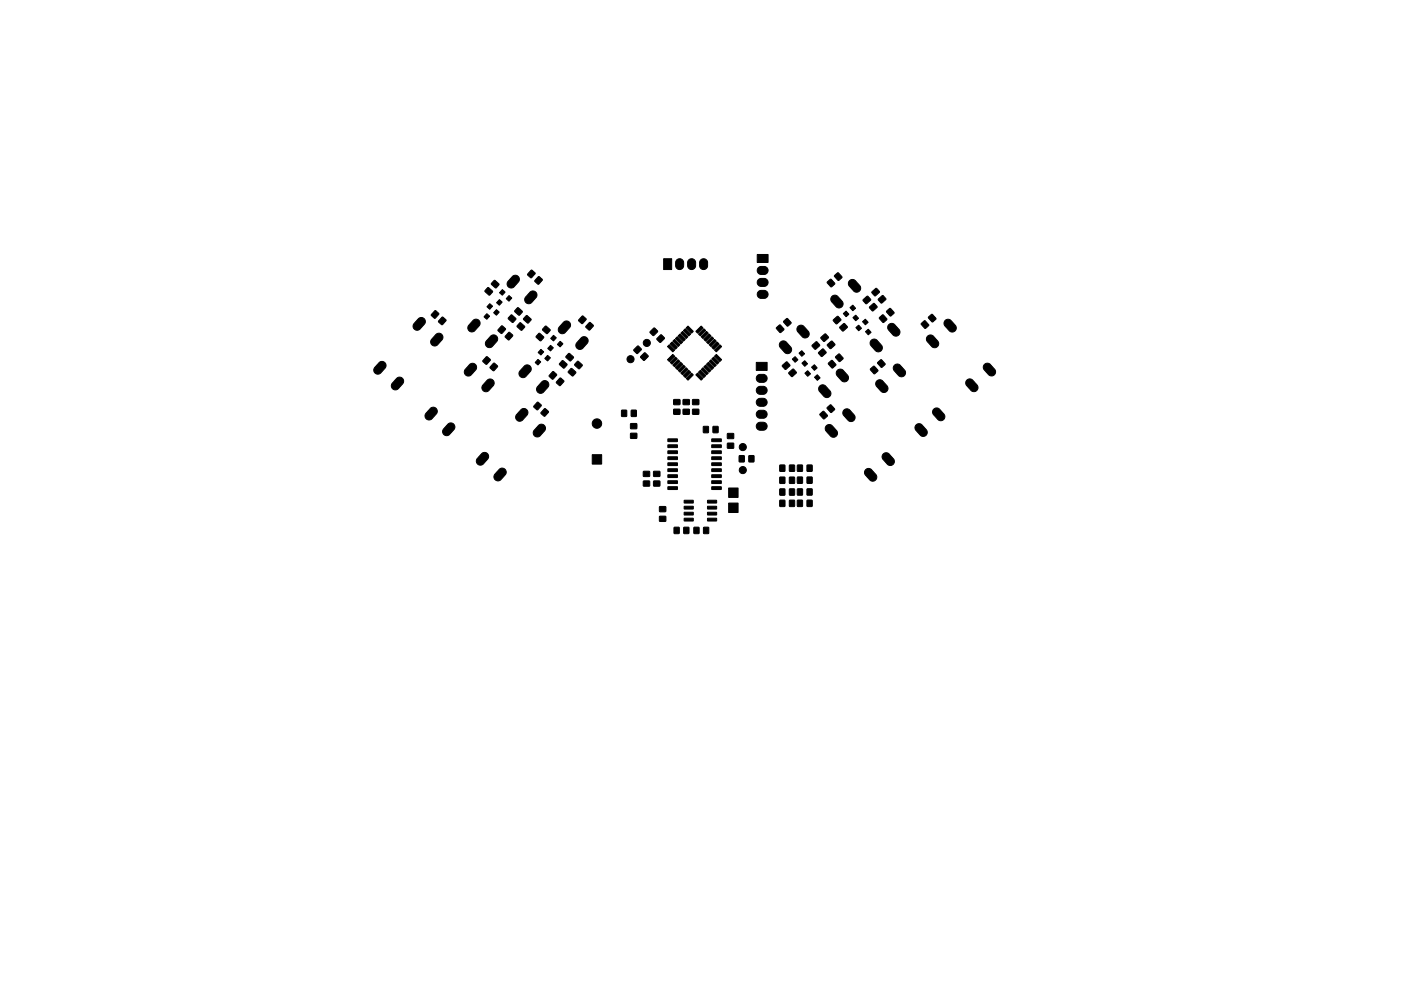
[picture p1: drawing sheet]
<svg xmlns="http://www.w3.org/2000/svg" width="297mm" height="210mm" viewBox="0 0 297 210" stroke-linecap="round" stroke-linejoin="round" font-family="sans-serif">
<g fill="#000" stroke="#000" stroke-width=".21">
<path d="M104.7 59.5h.3l.8 .8-.6 .8-1-.8zM108.6 58.7a.86 .86 0 0 1 1.2-.1 .86 .86 0 0 1 .1 1.2l-.9 1.1a.86 .86 0 0 1-1.2 0 .86 .86 0 0 1-.1-1.2zM112.6 57.4l.2-.1 .7 .7-.9 1-.8-.7zM114.1 58.7h.2l.7 .7-.9 .9-.7-.7zM140.7 54.9h1.7v2.3h-1.7zM143.5 55.1a.85 .85 0 0 1 .9-.2 .85 .85 0 0 1 .5 .8v.7a.85 .85 0 0 1-.8 .8 .85 .85 0 0 1-.9-.8l.1-.8zM146 55.1a.85 .85 0 0 1 .9-.2 .85 .85 0 0 1 .6 .8v.7a.85 .85 0 0 1-.9 .8 .85 .85 0 0 1-.8-.8v-.8zM148.6 55.1a.85 .85 0 0 1 .9-.2 .85 .85 0 0 1 .5 .8v.7a.85 .85 0 0 1-.8 .8 .85 .85 0 0 1-.9-.8v-.8zM160.8 59.3l.4-.2h.8a.85 .85 0 0 1 .9 .8 .85 .85 0 0 1-.9 .9h-.6a.85 .85 0 0 1-.8-.6 .85 .85 0 0 1 .2-.9zM160.8 56.8l.4-.3h.8a.85 .85 0 0 1 .9 .9 .85 .85 0 0 1-.9 .8h-.9a.85 .85 0 0 1-.3-1.4zM160.5 54h2.3v1.7h-2.3zM175.4 59.8l.8-.6 .8 1-.8 .7-.8-.9z"/>
<path d="M177 58.4l.7-.5 .8 1-.8 .6-.8-.8zM180.2 59.5l.4-.2 .5 .1 1.2 1.2a.87 .87 0 0 1-.1 1.2 .87 .87 0 0 1-1.3-.1l-1-1.3v-.5zM80.4 76.9a.86 .86 0 0 1 1.2 0 .86 .86 0 0 1 .1 1.2l-1 1a.86 .86 0 0 1-1.2 .1 .86 .86 0 0 1-.1-1.2zM88.7 67.6a.86 .86 0 0 1 1.2 0 .86 .86 0 0 1 .1 1.2l-.9 1a.86 .86 0 0 1-1.2 .1 .86 .86 0 0 1-.1-1.2zM92.2 66l.2-.1 .7 .7-.9 .9-.8-.6zM92.4 70.9a.86 .86 0 0 1 1.2 0 .86 .86 0 0 1 .1 1.2l-.9 1a.86 .86 0 0 1-1.2 .1 .86 .86 0 0 1-.1-1.2zM93.7 67.3h.2l.7 .7-.9 .9-.8-.7zM99.6 77.3a.86 .86 0 0 1 1.2 0 .86 .86 0 0 1 .1 1.2l-1 1a.86 .86 0 0 1-1.2 .1 .86 .86 0 0 1-.1-1.2zM100.3 68a.86 .86 0 0 1 1.2-.1 .86 .86 0 0 1 .1 1.2l-.9 1.1a.86 .86 0 0 1-1.2 0 .86 .86 0 0 1-.1-1.2zM103.1 75.7h.2l.7 .7-.9 .9-.8-.7zM103.4 61.1l.2-.1 .8 .8-.6 .8-1-.8zM103.2 66.5l.6 .6-.6 .6-.6-.5z"/>
<path d="M103.8 64.4l.6 .6-.6 .6-.6-.5zM104.6 77.1l.2-.1 .7 .7-.9 1-.7-.7zM104 71.3a.86 .86 0 0 1 1.2 0 .86 .86 0 0 1 .1 1.2l-.9 1a.86 .86 0 0 1-1.2 0 .86 .86 0 0 1-.1-1.1zM105.3 65.7l.6 .5-.6 .7-.6-.5zM106.3 69.2l.2-.1 .7 .7-.9 1-.7-.7zM105.9 63.6l.6 .5-.6 .7-.6-.6zM106.5 61.4l.6 .6-.6 .6-.6-.5zM107.8 70.5h.2l.7 .7-.8 .9-.8-.7zM108.3 66.9l.2-.1 .9 .8-.7 .8-1-.8zM107.9 62.7l.6 .5-.6 .7-.6-.5zM109.7 65.3h.2l.9 .8-.7 .8-1-.8zM110.2 68.5h.2l.9 .8-.7 .8-1-.8z"/>
<path d="M111.5 67h.3l.8 .8-.6 .8-1-.9zM111.2 77.7a.86 .86 0 0 1 1.2-.1 .86 .86 0 0 1 0 1.2l-.9 1a.86 .86 0 0 1-1.2 .1 .86 .86 0 0 1-.1-1.2zM112.4 62a.86 .86 0 0 1 1.2-.1 .86 .86 0 0 1 .1 1.2l-1 1.1a.86 .86 0 0 1-1.2 0 .86 .86 0 0 1-.1-1.2zM114.2 70.8l.2-.1 .9 .8-.7 .8-1-.8zM114.1 76.2l.6 .6-.6 .6-.6-.5zM114.7 74.1l.6 .6-.6 .6-.6-.5zM115.6 69.2h.2l.9 .8-.7 .8-1-.8zM116.1 75.4l.6 .5-.6 .7-.6-.5zM117.1 78.9l.3-.1 .6 .7-.8 1-.8-.7zM116.7 73.3l.6 .5-.6 .7-.6-.6zM117.4 71.1l.5 .6-.6 .6-.5-.5zM119.2 76.6l.2-.1 .8 .8-.6 .8-1-.8z"/>
<path d="M118.8 72.4l.6 .5-.6 .7-.6-.5zM119.5 68.4a.86 .86 0 0 1 1.2-.1 .86 .86 0 0 1 .1 1.2l-1 1a.86 .86 0 0 1-1.2 .1 .86 .86 0 0 1 0-1.2zM120.5 75h.2l.9 .8-.7 .8-.9-.8zM121 78.2h.2l.9 .8-.7 .8-.9-.8zM122.4 76.7l.2-.1 .9 .9-.7 .8-1-.9zM123.4 67.1l.2-.1 .7 .7-.9 1-.7-.7zM123.2 71.7a.86 .86 0 0 1 1.2-.1 .86 .86 0 0 1 .1 1.2l-.6 .7a1.1 1.1 0 0 1-1 .6 .86 .86 0 0 1-.6-1.4zM124.9 68.5l.2-.1 .7 .7-.8 .9-.8-.6zM134.4 74.2l.9-.8 .7 .7-.9 .9-.7-.6zM135.9 75.6l.8-.8 .7 .8-.9 .9-.7-.7zM137.9 70.3l.8-.7 .7 .7-.9 .9-.7-.6zM139.3 71.8l.9-.8 .7 .8-.9 .9-.7-.7z"/>
<path d="M142.6 75.2l.4 .4-1.1 1.1-.4-.4zM141.5 73.5l.4-.4 1.1 1.2-.4 .4zM142.1 76.9l1.1-1.1 .4 .3-1.1 1.2zM142.5 72.6l1.1 1.1-.4 .4-1.1-1.1zM142.6 77.4l1.2-1.1 .4 .4-1.2 1.1zM142.6 72.4l.4-.4 1.2 1.1-.4 .4zM143.2 78l1.1-1.1 .4 .4-1.1 1.1zM143.2 71.8l.4-.4 1.1 1.2-.4 .4zM143.8 78.6l1.1-1.2 .4 .4-1.1 1.2zM143.8 71.3l.4-.4 1.1 1.1-.4 .4zM144.3 79.1l1.2-1.1 .4 .4-1.2 1.1zM144.7 70.3l1.2 1.1-.4 .4-1.2-1.1z"/>
<path d="M144.9 79.7l1.1-1.1 .4 .4-1.1 1.1zM145.3 69.7l1.1 1.2-.4 .4-1.1-1.2zM146.6 79.1l.4 .4-1.1 1.2-.4-.4zM145.9 69.2l1.1 1.1-.4 .4-1.1-1.1zM148.7 69.2l.3 .4-1.1 1.1-.4-.4zM148.1 79l.4-.4 1.1 1.1-.4 .4zM148.1 70.9l1.1-1.2 .4 .4-1.1 1.2zM148.7 78.4l.3-.4 1.2 1.1-.4 .4zM148.7 71.4l1.1-1.1 .4 .4-1.2 1.1zM149.2 77.8l.4-.4 1.1 1.2-.3 .4zM149.2 72l1.2-1.1 .3 .4-1.1 1.1zM150.2 76.9l1.1 1.1-.4 .4-1.1-1.1z"/>
<path d="M149.8 72.6l1.1-1.2 .4 .4-1.1 1.2zM150.4 76.7l.3-.4 1.2 1.1-.4 .4zM150.4 73.1l1.1-1.1 .4 .4-1.2 1.1zM151.3 75.8l1.1 1.1-.3 .4-1.2-1.2zM152.1 72.6l.3 .4-1.1 1.1-.4-.4zM151.9 75.2l1.1 1.1-.4 .4-1.1-1.1zM152.6 73.1l.4 .4-1.1 1.2-.4-.4zM160.6 79.7l.4-.3h.8a.85 .85 0 0 1 .9 .9 .85 .85 0 0 1-.9 .8h-.6a.85 .85 0 0 1-.8-.5 .85 .85 0 0 1 .2-.9zM160.8 61.9l.4-.3h.8a.85 .85 0 0 1 .9 .9 .85 .85 0 0 1-.9 .8h-.6a.85 .85 0 0 1-.8-.5 .85 .85 0 0 1 .2-.9zM160.3 76.9h2.3v1.7h-2.3zM164.6 69.5l.8-.6 .8 1-.8 .7-.8-.9zM165.5 72.5l.2-.1a.92 .92 0 0 1 1.2 .4l.7 .8a.86 .86 0 0 1 0 1.2 .86 .86 0 0 1-1.2 0l-1.1-1.3v-.5z"/>
<path d="M165.9 77.5l.9-.7 .7 .7-1 .9-.6-.7zM166.2 68.1l.7-.5 .8 .9-.8 .7-.8-.9zM167.3 79l.9-.7 .7 .8-1 .8-.7-.7zM168 76.2l.6-.5 .6 .6-.6 .6zM169.2 69.2l.5-.2a.97 .97 0 0 1 1 .5l.7 .8a.86 .86 0 0 1-.1 1.2 .86 .86 0 0 1-1.2-.1l-1.1-1.3v-.5zM169.4 74.9l.6-.5 .6 .7-.6 .5zM170 77.1l.6-.6 .6 .7-.6 .5zM170.6 79.2l.6-.6 .6 .7-.6 .5zM172.2 73.2l.9-.7 .7 .8-1 .8-.6-.7zM172.1 77.9l.6-.5 .6 .6-.6 .6zM173.6 74.7l.9-.7 .7 .8-1 .9-.7-.7zM174.1 71.6l.9-.8 .7 .8-1 .9-.7-.7z"/>
<path d="M175.4 73.1l.9-.8 .7 .8-.9 .9-.7-.7zM175.7 77l.7-.6 .8 1-.8 .7-.8-.9zM176.4 62.8l.5-.2 .5 .1 1.2 1.2a.86 .86 0 0 1-.1 1.2 .86 .86 0 0 1-1.2 0l-1.1-1.3v-.5zM176.7 67.8l.9-.7 .7 .8-1 .8-.6-.6zM177.2 75.6l.7-.5 .9 1-.8 .6-.8-.8zM177.6 78.5l.4-.2 .5 .1 1.2 1.2a.86 .86 0 0 1-.1 1.2 .86 .86 0 0 1-1.2 0l-1.1-1.3v-.5zM178.1 69.4l.9-.8 .7 .8-1 .9-.7-.7zM178.8 66.5l.6-.5 .6 .7-.6 .5zM180.2 65.3l.6-.6 .6 .7-.6 .5zM180.8 67.4l.6-.5 .6 .6-.6 .6zM181.5 69.5l.6-.5 .6 .7-.6 .5zM183 63.6l.9-.8 .7 .8-.9 .9-.7-.7z"/>
<path d="M182.9 68.2l.6-.5 .6 .7-.6 .5zM183.5 70.4l.6-.6 .6 .7-.6 .5zM184.4 65.1l.9-.8 .7 .8-1 .9-.7-.7zM184.6 78.2l.7-.5 .8 1-.8 .6-.8-.8zM184.8 72.2l.2-.2a.88 .88 0 0 1 1.1 .4l.8 .8a.86 .86 0 0 1-.1 1.2 .86 .86 0 0 1-1.2 0l-1.1-1.3v-.5zM184.9 61.9l.9-.7 .7 .7-1 .9-.7-.7zM186.1 76.9l.8-.6 .8 1-.8 .7-.8-.9zM186.3 63.4l.9-.7 .6 .8-.9 .8-.7-.7zM186.5 67.3l.7-.5 .8 1-.8 .6-.8-.8zM188 66l.8-.6 .8 1-.8 .7-.8-.9zM188.5 68.8l.4-.2 .5 .1 1.2 1.2a.86 .86 0 0 1-.1 1.2 .86 .86 0 0 1-1.2 0l-1.1-1.3v-.5zM189.7 77.5l.4-.3 .5 .1 1.2 1.2a.86 .86 0 0 1-.1 1.2 .86 .86 0 0 1-1.2 0l-1.1-1.3v-.5z"/>
<path d="M195.4 68.6l.7-.6 .8 1-.8 .7-.8-.9zM196.7 71.3l.5-.2h.5l1.1 1.3a.86 .86 0 0 1-.1 1.2 .86 .86 0 0 1-1.2-.1l-1-1.3-.1-.5zM196.9 67.2l.7-.5 .9 1-.9 .6-.8-.8zM200.4 68l.5-.3 .5 .1 1.2 1.2a.86 .86 0 0 1-.1 1.2 .86 .86 0 0 1-1.2 0l-1.1-1.3v-.5zM208.8 77.3l.2-.2a.91 .91 0 0 1 1.1 .4l.8 .9a.88 .88 0 0 1-.2 1.2 .88 .88 0 0 1-1.3-.3l-.9-1.1v-.5zM84.1 80.3a.86 .86 0 0 1 1.2-.1 .86 .86 0 0 1 .1 1.2l-.7 .8a.9 .9 0 0 1-1.2 .4 .9 .9 0 0 1-.3-1.3zM91.2 86.6a.86 .86 0 0 1 1.2 0 .86 .86 0 0 1 .1 1.2l-.8 1a.86 .86 0 0 1-1.3 .1 .86 .86 0 0 1-.1-1.2zM95 90a.86 .86 0 0 1 1.2-.1 .86 .86 0 0 1 .1 1.2l-.9 1a.86 .86 0 0 1-1.2 .2 .86 .86 0 0 1-.2-1.3zM102.1 96.2a.86 .86 0 0 1 1.2 0 .86 .86 0 0 1 .1 1.2l-.6 .7a.9 .9 0 0 1-1.3 .5 .9 .9 0 0 1-.3-1.3zM103.3 80.7a.86 .86 0 0 1 1.2-.1 .86 .86 0 0 1 .1 1.2l-.9 1a.86 .86 0 0 1-1.2 .1 .86 .86 0 0 1-.1-1.2zM105.8 99.6a.86 .86 0 0 1 1.2-.1 .86 .86 0 0 1 .1 1.2l-.9 1.1a.86 .86 0 0 1-1.2 0 .86 .86 0 0 1-.1-1.2zM110.5 86.9a.86 .86 0 0 1 1.1 0 .86 .86 0 0 1 .1 1.2l-.9 1a.86 .86 0 0 1-1.2 .1 .86 .86 0 0 1-.1-1.2z"/>
<path d="M113.9 85.4l.2-.1 .7 .7-.9 1-.8-.7zM114.2 90.3a.86 .86 0 0 1 1.2-.1 .86 .86 0 0 1 .1 1.2l-1 1a.86 .86 0 0 1-1.2 .1 .86 .86 0 0 1-.1-1.2zM115.4 86.7h.2l.7 .7-.9 .9-.7-.7zM114.9 81a.86 .86 0 0 1 1.2 0 .86 .86 0 0 1 .1 1.2l-.9 1a.86 .86 0 0 1-1.2 .1 .86 .86 0 0 1-.2-1.3zM118.7 80.2h.2l.7 .7-.9 .9-.8-.7zM125.6 96.5h2v2h-2zM131.8 87l1.1 .1-.1 1.3-1-.1zM133.9 87l1 .1v1.3l-1.1-.1zM133.7 91.9h1.3v1.1h-1.3zM133.7 89.9h1.3v1l-1.3 .1zM136.4 100h1.3v1l-1.3 .1zM138.6 100h1.3v1l-1.3 .1z"/>
<path d="M141.6 99.5h2v.5l-1.9 .1zM141.6 98.2h2v.5l-1.9 .1zM141.6 96.9h2v.5l-1.9 .1zM141.6 95.7l2-.1v.6h-1.9zM141.6 94.4h2v.5l-1.9 .1zM141.6 93.1h2v.5l-1.9 .1zM142.8 86.8h1.3l.1 1.1h-1.3zM142.8 84.8h1.3l.1 1-1.3 .1zM144.8 86.8h1.3l.1 1.1h-1.3zM144.8 84.8h1.3l.1 1-1.3 .1zM146.8 86.8h1.3l.1 1.1h-1.3zM146.8 84.8h1.3l.1 1-1.3 .1z"/>
<path d="M147.9 79.1l1.1 1.2-.3 .4-1.2-1.2zM149.1 90.5h1.1v1.3h-1.1zM151.2 90.5h1.1l-.1 1.3h-1zM150.9 99.5h2v.5l-1.9 .1zM150.9 98.2h2v.5l-1.9 .1zM150.9 96.9h2v.5l-1.9 .1zM150.9 95.7l2-.1v.6h-1.9zM150.9 94.4h2v.5l-1.9 .1zM150.9 93.1h2v.5l-1.9 .1zM154.2 94h1.3l.1 1.1h-1.3zM154.2 92h1.3l.1 1-1.3 .1zM156.7 96.7h1.1v1.3h-1.1z"/>
<path d="M158.8 96.7h1.1l-.1 1.3h-1zM160.6 89.8l.4-.2h.8a.85 .85 0 0 1 .9 .8 .85 .85 0 0 1-.9 .9h-.6a.85 .85 0 0 1-.8-.6 .85 .85 0 0 1 .2-.9zM160.6 87.3l.4-.2 .8-.1a.85 .85 0 0 1 .9 .9 .85 .85 0 0 1-.9 .8h-.6a.85 .85 0 0 1-.8-.5 .85 .85 0 0 1 .2-.9zM160.6 84.8l.4-.3h.8a.85 .85 0 0 1 .9 .9 .85 .85 0 0 1-.9 .8h-.6a.85 .85 0 0 1-.8-.5 .85 .85 0 0 1 .2-.9zM160.6 82.2l.4-.2h.8a.85 .85 0 0 1 .9 .8 .85 .85 0 0 1-.9 .9h-.8l-.4-.3-.3-.6zM165.3 98.7h1.1v1.3h-1.1zM167.4 98.7h1.1l-.1 1.3h-1zM169.1 98.7h1v1.3h-1zM171.1 98.7h1.1l-.1 1.3h-1zM172.7 80l.6-.5 .6 .7-.6 .5zM173.9 87.8l.7-.6 .8 1-.8 .7-.8-.9zM173.8 81.9l.5-.3 .5 .1 1.2 1.2a.86 .86 0 0 1-.1 1.2 .86 .86 0 0 1-1.2 0l-1.1-1.3v-.5z"/>
<path d="M175.2 90.3l.5-.2h.5l1.2 1.3a.86 .86 0 0 1-.1 1.2 .86 .86 0 0 1-1.2-.1l-1.1-1.3v-.5zM175.4 86.4l.7-.5 .9 1-.8 .6-.8-.8zM179 86.9l.2-.1a.91 .91 0 0 1 1.2 .4l.7 .8a.86 .86 0 0 1-.1 1.2 .86 .86 0 0 1-1.2 0l-1-1.2a.85 .85 0 0 1 .2-1.1zM183.6 99.6l.2-.1a.85 .85 0 0 1 1 .1l.9 1.1a.86 .86 0 0 1-.1 1.2 .86 .86 0 0 1-1.2-.1l-1.1-1.3v-.5zM185.9 80.8l.5-.2a.96 .96 0 0 1 .9 .5l.8 .8a.86 .86 0 0 1-.1 1.2 .86 .86 0 0 1-1.2-.1l-1.1-1.2a.85 .85 0 0 1 .2-1zM187.3 96.3l.2-.2a.85 .85 0 0 1 1 .2l.9 1.1a.86 .86 0 0 1-.1 1.1 .86 .86 0 0 1-1.2 0l-1-1.2a.85 .85 0 0 1 .2-1zM194.3 90.1l.4-.2 .5 .1 1.2 1.2a.86 .86 0 0 1-.1 1.2 .86 .86 0 0 1-1.2-.1l-1-1.2a.86 .86 0 0 1 .2-1zM198 86.8l.2-.2a.9 .9 0 0 1 1.2 .4l.7 .9a.86 .86 0 0 1-.1 1.1 .86 .86 0 0 1-1.2 0l-1-1.2a.85 .85 0 0 1 .2-1zM205 80.6l.5-.2 .5 .1 1.2 1.2a.86 .86 0 0 1-.1 1.2 .86 .86 0 0 1-1.2-.1l-1.1-1.3v-.5zM136.4 102.1h1.3v1h-1.3zM138.6 102.1l1.3-.1v1.1h-1.3zM139.8 109.6l1.3-.1 .1 1.1h-1.3z"/>
<path d="M139.8 107.5h1.3l.1 1-1.3 .1zM141.6 103.3h2v.5l-1.9 .1zM141.6 102h2v.5l-1.9 .1zM141.6 100.7h2v.6h-1.9zM142.9 111.9h1.1v1.3h-1.1zM145 111.9h1.1l-.1 1.3h-1zM145.1 110l1.8-.1 .1 .6h-1.9zM145.1 108.7h1.8l.1 .5-1.9 .1zM145.1 107.4h1.8l.1 .5-1.9 .1zM145.1 106.2l1.8-.1 .1 .6h-1.9zM147.1 111.9h1.1v1.3h-1.1zM149.2 111.9h1.1l-.1 1.3h-1z"/>
<path d="M150 110l1.9-.1v.6h-1.8zM150 108.7h1.9v.5l-1.8 .1zM150 107.4h1.9v.5l-1.8 .1zM150 106.2l1.9-.1v.6h-1.8zM150.9 103.3h2v.5l-1.9 .1zM150.9 102h2v.5l-1.9 .1zM150.9 100.7h2v.6h-1.9zM154.5 106.7h2v2h-2zM154.5 103.5h2v2h-2zM165.3 106.1l1.1 .1v1.3l-1.1-.1zM165.3 103.7l1.1 .1v1.3l-1.1-.1zM165.3 101.2l1.1 .1v1.3l-1.1-.1z"/>
<path d="M167.4 106.1l1.1 .1-.1 1.3-1-.1zM167.4 103.7l1.1 .1-.1 1.3-1-.1zM167.4 101.2l1.1 .1-.1 1.3-1-.1zM169.1 106.1l1 .1v1.3l-1-.1zM169.1 103.7l1 .1v1.3l-1-.1zM169.1 101.2l1 .1v1.2h-1zM171.1 106.1l1.1 .1-.1 1.3-1-.1zM171.1 103.7l1.1 .1-.1 1.3-1-.1zM171.1 101.2l1.1 .1-.1 1.2h-1z"/>
<circle cx="133.7" cy="76.2" r=".75"/>
<circle cx="137.1" cy="72.8" r=".75"/>
<circle cx="126.6" cy="89.9" r="1"/>
<circle cx="157.5" cy="99.7" r=".75"/>
<circle cx="157.5" cy="94.9" r=".75"/>
</g>
</svg>
